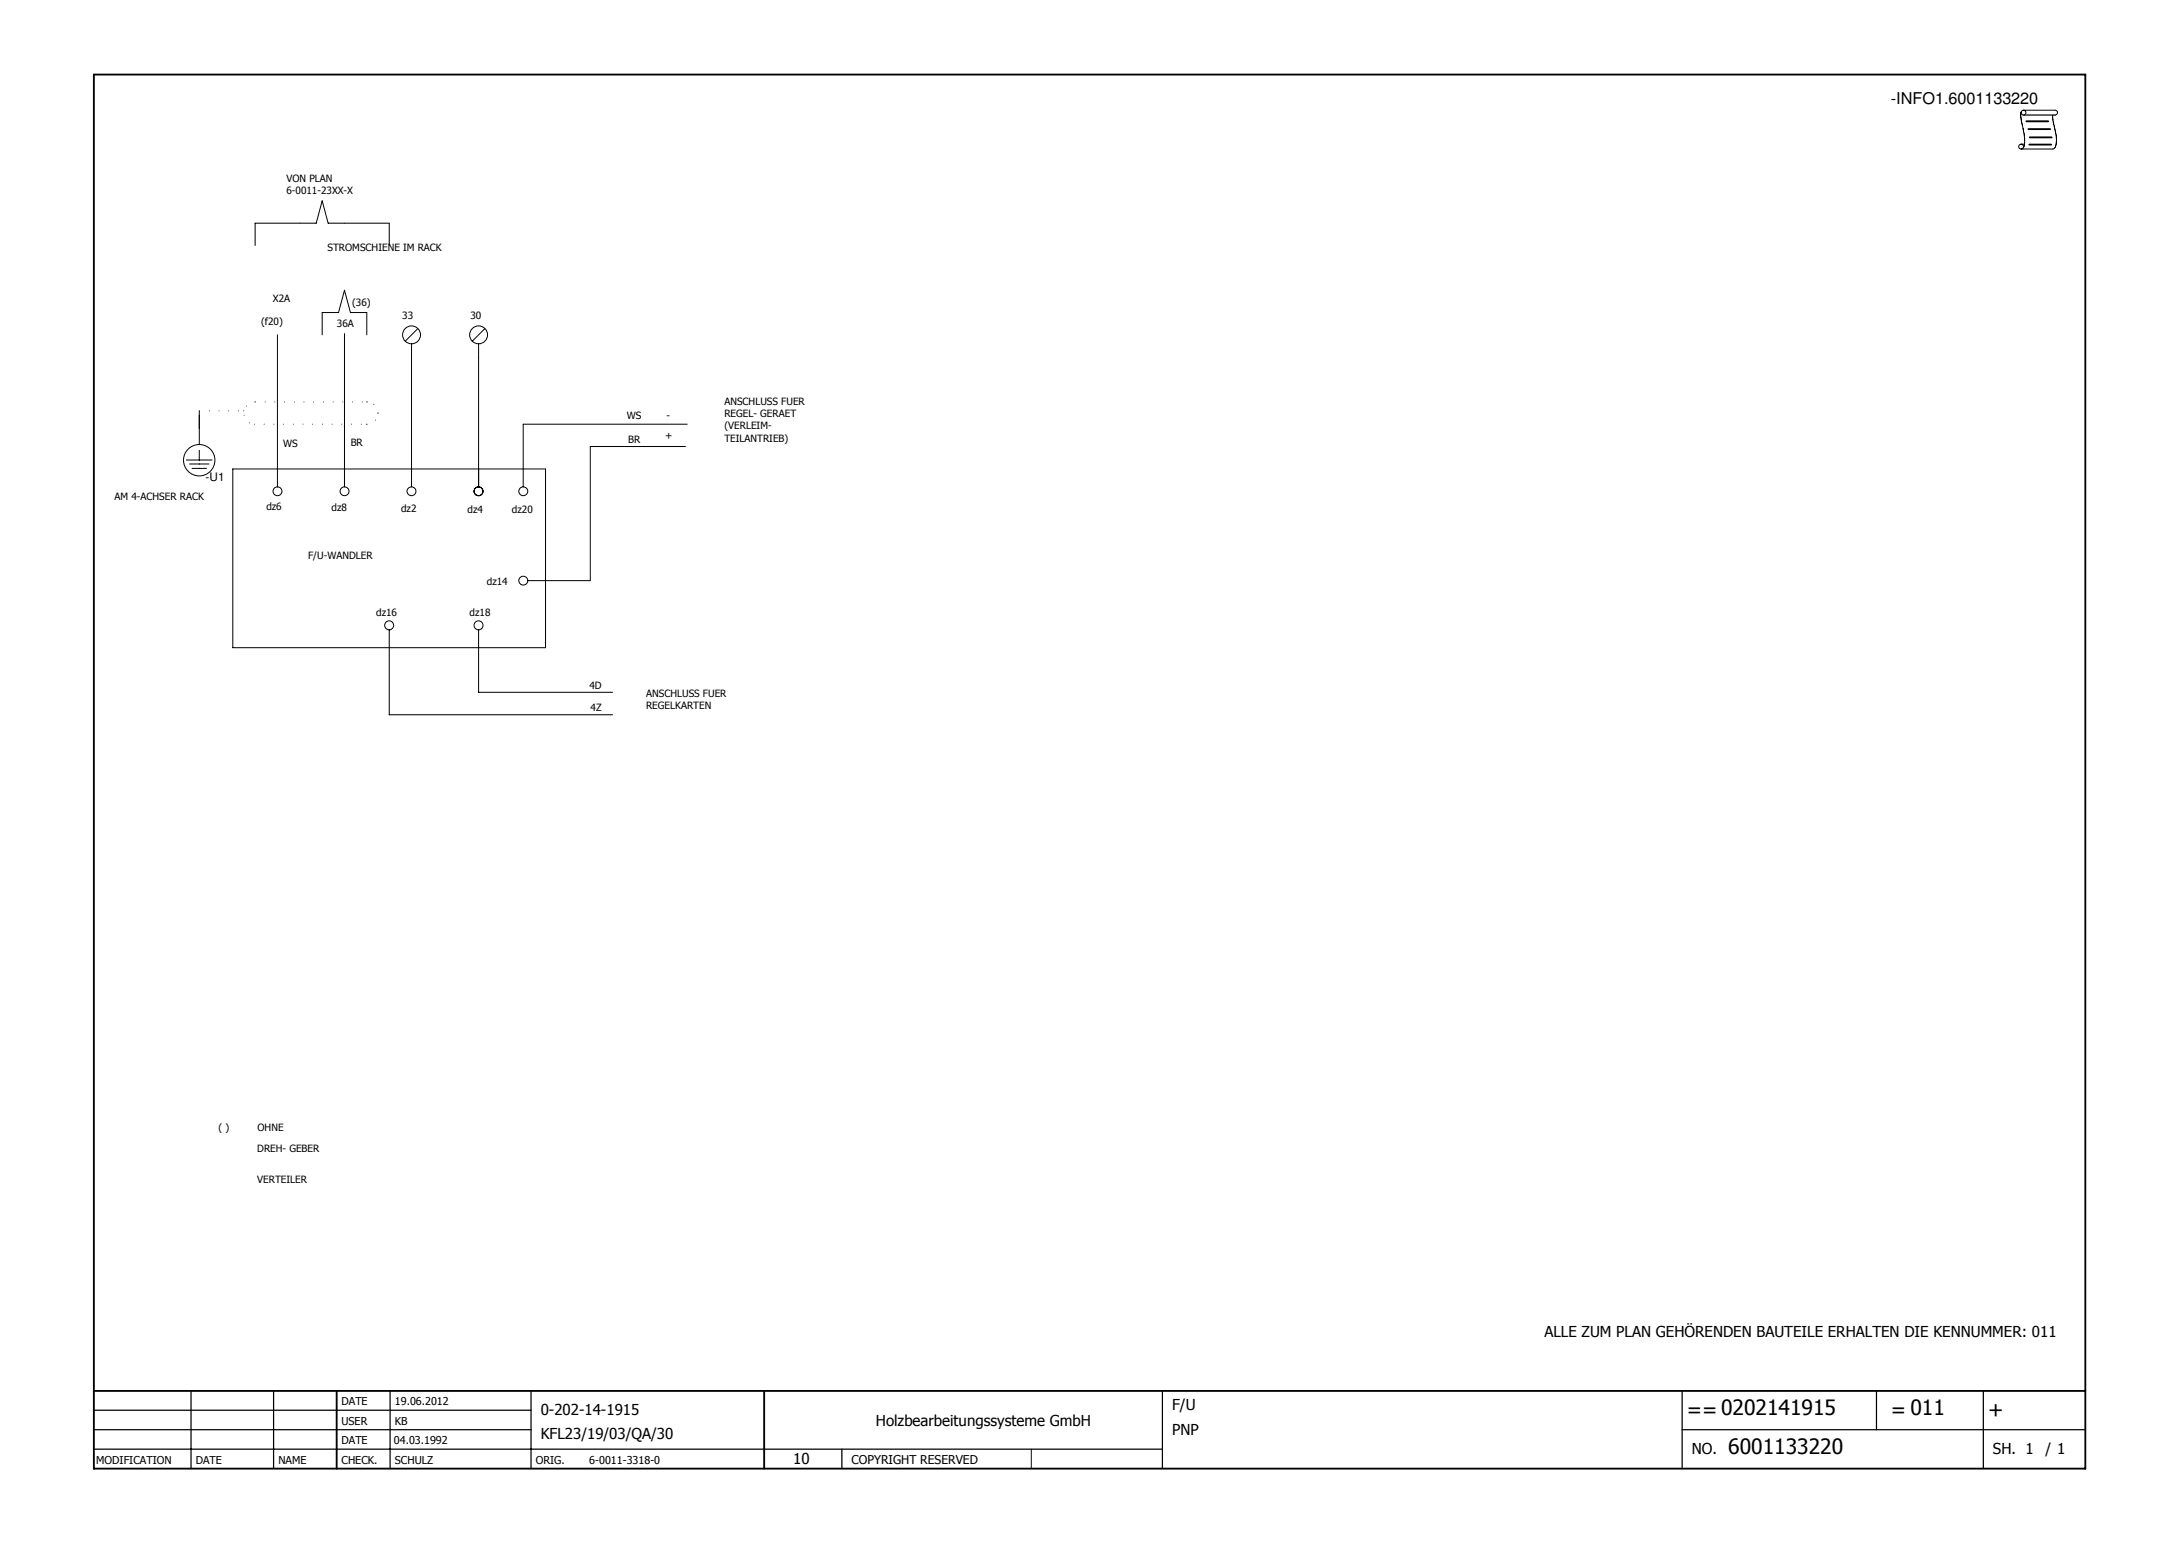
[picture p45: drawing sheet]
<svg xmlns="http://www.w3.org/2000/svg" width="297mm" height="211mm" viewBox="0 0 297 211" stroke-linecap="round" stroke-linejoin="round" font-family="sans-serif">
<defs><g id="words">
<g font-size="2.9">
<text x="230" y="193.2">==0202141915</text>
<text x="257.8" y="193.2">= 011</text>
<text x="271" y="193.2">+</text>
<text x="235.6" y="198.2">6001133220</text>
</g>
<text font-size="2.2" x="257.8" y="14.2">-INFO1.6001133220</text>
<g font-size="2.1">
<text x="210.5" y="182.3">ALLE ZUM PLAN GEHÖRENDEN BAUTEILE ERHALTEN DIE KENNUMMER: 011</text>
<text x="73.7" y="192.9">0-202-14-1915</text>
<text x="73.7" y="196.2">KFL23/19/03/QA/30</text>
<text x="119.4" y="194.4">Holzbearbeitungssysteme GmbH</text>
<text x="159.8" y="192.2">F/U</text>
<text x="159.8" y="195.5">PNP</text>
<text x="108.1" y="199.5">10</text>
<text x="230.6" y="198.2">NO.</text>
<text x="271.7" y="198.2">SH. 1</text>
<text x="278.8" y="198.2">/ 1</text>
</g>
<text font-size="1.7" x="116.1" y="199.5">COPYRIGHT RESERVED</text>
<text font-size="1.6" x="28" y="65.6">-U1</text>
<g font-size="1.5">
<text x="46.6" y="191.6">DATE</text>
<text x="53.8" y="191.6">19.06.2012</text>
<text x="46.6" y="194.2">USER</text>
<text x="46.6" y="196.9">DATE</text>
<text x="53.7" y="196.9">04.03.1992</text>
<text x="53.8" y="194.2">KB</text>
<text x="13.1" y="199.5">MODIFICATION</text>
<text x="26.7" y="199.5">DATE</text>
<text x="38" y="199.5">NAME</text>
<text x="46.6" y="199.5">CHECK.</text>
<text x="53.8" y="199.5">SCHULZ</text>
<text x="73" y="199.5">ORIG.</text>
<text x="80.3" y="199.5">6-0011-3318-0</text>
</g>
<g font-size="1.4">
<text x="39.1" y="24.8">VON PLAN</text>
<text x="39.1" y="26.4">6-0011-23XX-X</text>
<text x="44.7" y="34.2">STROMSCHIENE IM RACK</text>
<text x="37.2" y="41.1">X2A</text>
<text x="48" y="41.8">(36)</text>
<text x="35.6" y="44.3">(f20)</text>
<text x="45.9" y="44.5">36A</text>
<text x="54.8" y="43.5">33</text>
<text x="64.1" y="43.5">30</text>
<text x="85.5" y="57.1">WS</text>
<text x="90.7" y="59.8">+</text>
<text x="90.9" y="57.1">-</text>
<text x="98.7" y="55.3">ANSCHLUSS FUER</text>
<text x="98.7" y="56.9">REGEL- GERAET</text>
<text x="98.7" y="58.5">(VERLEIM-</text>
<text x="38.6" y="61">WS</text>
<text x="47.8" y="60.8">BR</text>
<text x="85.6" y="60.4">BR</text>
<text x="98.7" y="60.2">TEILANTRIEB)</text>
<text x="15.6" y="68.2">AM 4-ACHSER RACK</text>
<text x="36.3" y="69.5">dz6</text>
<text x="45.2" y="69.6">dz8</text>
<text x="54.7" y="69.8">dz2</text>
<text x="63.7" y="69.9">dz4</text>
<text x="69.8" y="70">dz20</text>
<text x="42" y="76.2">F/U-WANDLER</text>
<text x="51.3" y="84">dz16</text>
<text x="66.4" y="79.7">dz14</text>
<text x="64" y="84">dz18</text>
<text x="80.3" y="93.9">4D</text>
<text x="88.1" y="95.1">ANSCHLUSS FUER</text>
<text x="80.5" y="97">4Z</text>
<text x="88.1" y="96.7">REGELKARTEN</text>
<text x="29.8" y="154.2">( )</text>
<text x="35.1" y="154.1">OHNE</text>
<text x="35.1" y="157">DREH- GEBER</text>
<text x="35.1" y="161.3">VERTEILER</text>
</g>
</g></defs>
<path d="M203 10l-190.4 190.4M12.7 112.2l125.9 88.2" fill="none" stroke="#fff" stroke-width=".14"/>
<path d="M12.8 10.2h271.5v190h-271.5zM12.8 189.6h271.5M45.9 189.6v10.6M104.2 189.6v10.6" fill="none" stroke="#010101" stroke-width=".25"/>
<g fill="none" stroke="#010101" stroke-width=".17">
<path d="M12.8 194.9h59.6M12.8 192.2h59.6M12.8 197.5h145.7M26 189.6v10.6M37.3 189.6v10.6M53.2 189.6v10.6M72.4 189.6v10.6M114.8 197.5v2.7M158.5 189.6v10.6M229.3 194.9h55M229.3 189.6v10.6M255.8 189.6v5.3"/>
<path d="M270.4 189.6v10.6"/>
</g>
<path d="M140.6 197.5v2.7" fill="none" stroke="#010101" stroke-width=".14"/>
<path d="M27.2 56h6" fill="none" stroke="#010101" stroke-width=".14" stroke-dasharray=".1 1.2 .1 1.2" stroke-linecap="butt"/>
<path d="M33.1 56h.2h-.2z" fill="#010101"/>
<path d="M40.9 30.4h-6.1v3.1M27.2 56v2.4M74.4 63.9h-42.7v24.4h42.7" fill="none" stroke="#010101" stroke-width=".14"/>
<path d="M34.8 54.8h15.2" fill="none" stroke="#010101" stroke-width=".14" stroke-dasharray=".1 1.2 .1 1.2" stroke-linecap="butt"/>
<path d="M49.9 54.7l.2 .1h-.2z" fill="#010101"/>
<path d="M34.6 57.8h15.4M34.8 54.8a1.52 1.52 0 0 0-1.6 1.5 1.52 1.52 0 0 0 1.6 1.5" fill="none" stroke="#010101" stroke-width=".14" stroke-dasharray=".1 1.2 .1 1.2" stroke-linecap="butt"/>
<path d="M49.9 57.8h.2l-.2 .1z" fill="#010101"/>
<g fill="none" stroke="#010101" stroke-width=".14">
<path d="M275.5 15.3a6.9 6.9 0 0 0 .3 2.4v.2a3.6 3.6 0 0 1 0 2.2M275.5 19.7h.5M275.8 15h4.3a.33 .33 0 0 1 .4 .4 .33 .33 0 0 1-.4 .3M279.8 15.7l.2 1.2a5.3 5.3 0 0 1 .1 3.2l-.3 .2h-4.3M40.9 30.4h2.2l.8-3 .8 3h8.4v3.1M27.2 56.6v4M37.8 45.6v20.8M43.9 45.6v-3h2.2l.9-3 .8 3h2.2v3M47 45.5v20.9M56.1 46.9v19.5M57 44.8l-1.8 1.7M65.2 46.9v19.5"/>
<path d="M66.1 44.8l-1.7 1.7M93.7 57.8h-22.4v8.6M25.4 62.7h3.5M25.8 63.3h2.7M26.2 63.9h2M27.2 61.4v1.3M74.4 63.9v24.4M93.4 60.9h-12.9v18.3h-8.6M53.1 85.9v11.5h30.4M65.2 85.9v8.5h18.3"/>
<circle cx="275.5" cy="20" r=".33"/>
<circle cx="275.8" cy="15.4" r=".33"/>
<circle cx="56.1" cy="45.6" r="1.22"/>
<circle cx="65.2" cy="45.6" r="1.22"/>
<circle cx="27.2" cy="62.7" r="2.14"/>
<circle cx="37.8" cy="67" r=".61"/>
<circle cx="47" cy="67" r=".61"/>
<circle cx="56.1" cy="67" r=".6"/>
<circle cx="65.2" cy="67" r=".61"/>
<circle cx="71.3" cy="67" r=".61"/>
<circle cx="71.3" cy="79.2" r=".61"/>
<circle cx="53.1" cy="85.2" r=".61"/>
<circle cx="65.2" cy="85.2" r=".61"/>
</g>
<path d="M50 57.8a1.52 1.52 0 0 0 1.5-1.5M50.1 54.8h-.1M51.5 56.3a1.52 1.52 0 0 0-1.5-1.5M51.5 56.4v-.1" fill="none" stroke="#010101" stroke-width=".14" stroke-dasharray=".1 1.2 .1 1.2" stroke-linecap="butt"/>
<path d="M275.9 15.7h4.3" fill="none" stroke="#010101" stroke-width=".17"/>
<path d="M276.2 16.5h3M276.5 17.6h3M276.6 19.7h3M276.7 18.7h3" fill="none" stroke="#010101" stroke-width=".25"/>
<use href="#words"/>
</svg>
